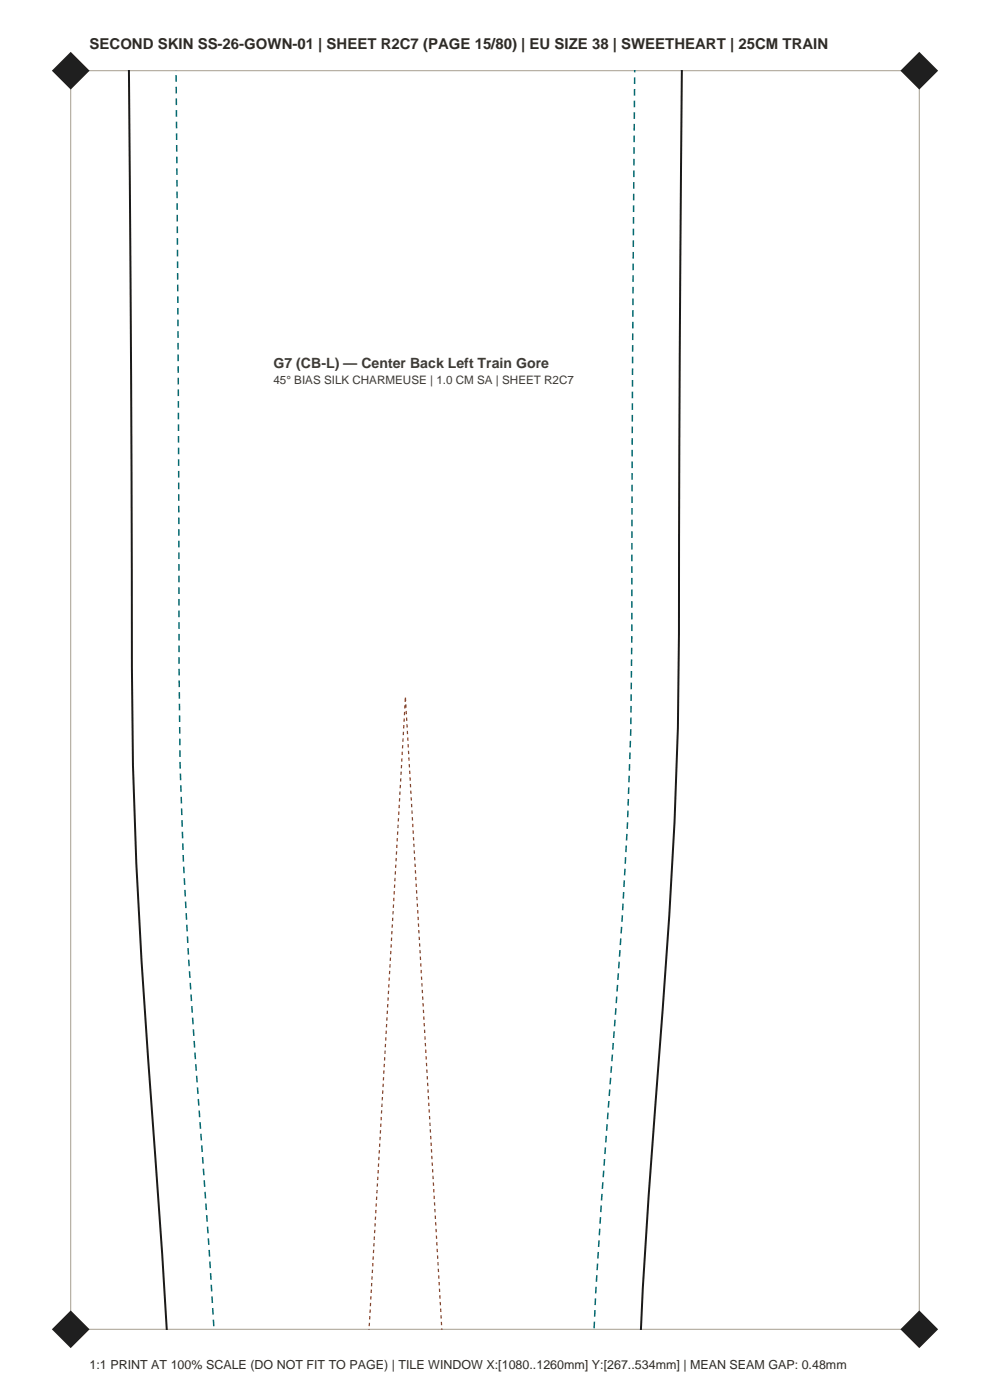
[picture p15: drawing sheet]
<svg xmlns="http://www.w3.org/2000/svg" width="210mm" height="297mm" viewBox="0 0 210 297" stroke-linecap="round" stroke-linejoin="round" font-family="sans-serif">
<defs><g id="words">
<text font-size="3.2" fill="#2e2b26" x="19" y="10.5">SECOND SKIN SS-26-GOWN-01 | SHEET R2C7 (PAGE 15/80) | EU SIZE 38 | SWEETHEART | 25CM TRAIN</text>
<text font-size="3" fill="#403b33" x="58" y="78">G7 (CB-L) — Center Back Left Train Gore</text>
<text font-size="2.6" fill="#2e2b26" x="19" y="290.5">1:1 PRINT AT 100% SCALE (DO NOT FIT TO PAGE) | TILE WINDOW X:[1080..1260mm] Y:[267..534mm] | MEAN SEAM GAP: 0.48mm</text>
<text font-size="2.5" fill="#403b33" x="58" y="81.5">45° BIAS SILK CHARMEUSE | 1.0 CM SA | SHEET R2C7</text>
</g></defs>
<path d="M15 15h180v267h-180z" fill="none" stroke="#a69e8f" stroke-width=".21"/>
<g fill="#1f1f1f">
<path d="M11 282l4-4 4 4-4 4z" fill-rule="evenodd"/>
<path d="M191 282l4-4 4 4-4 4z" fill-rule="evenodd"/>
<path d="M11 15l4-4 4 4-4 4z" fill-rule="evenodd"/>
<path d="M191 15l4-4 4 4-4 4z" fill-rule="evenodd"/>
</g>
<path d="M27.3 14.9l.7 105.9a1136.7 1136.7 0 0 0 3.4 104l3 41.2 1 16.1M144.6 14.9l-.6 99.7a1042.1 1042.1 0 0 1-3.4 99.6 1949.1 1949.1 0 0 0-4.6 67.9" fill="none" stroke="#1a1a1a" stroke-width=".42"/>
<path d="M134.6 14.9l-.6 100.4a1042.8 1042.8 0 0 1-3.4 99.3 1992.5 1992.5 0 0 0-4.6 67.5M45.4 282.1l-2.5-37.4a1574.9 1574.9 0 0 1-4.7-82.6l-.9-147.2" fill="none" stroke="#036970" stroke-width=".32" stroke-dasharray="1.4 1.1" stroke-linecap="butt"/>
<path d="M86 148l7.7 134.1M78.3 282.1l7.7-134.1" fill="none" stroke="#9e401f" stroke-width=".26" stroke-dasharray=".7 .7" stroke-linecap="butt"/>
<use href="#words"/>
</svg>
